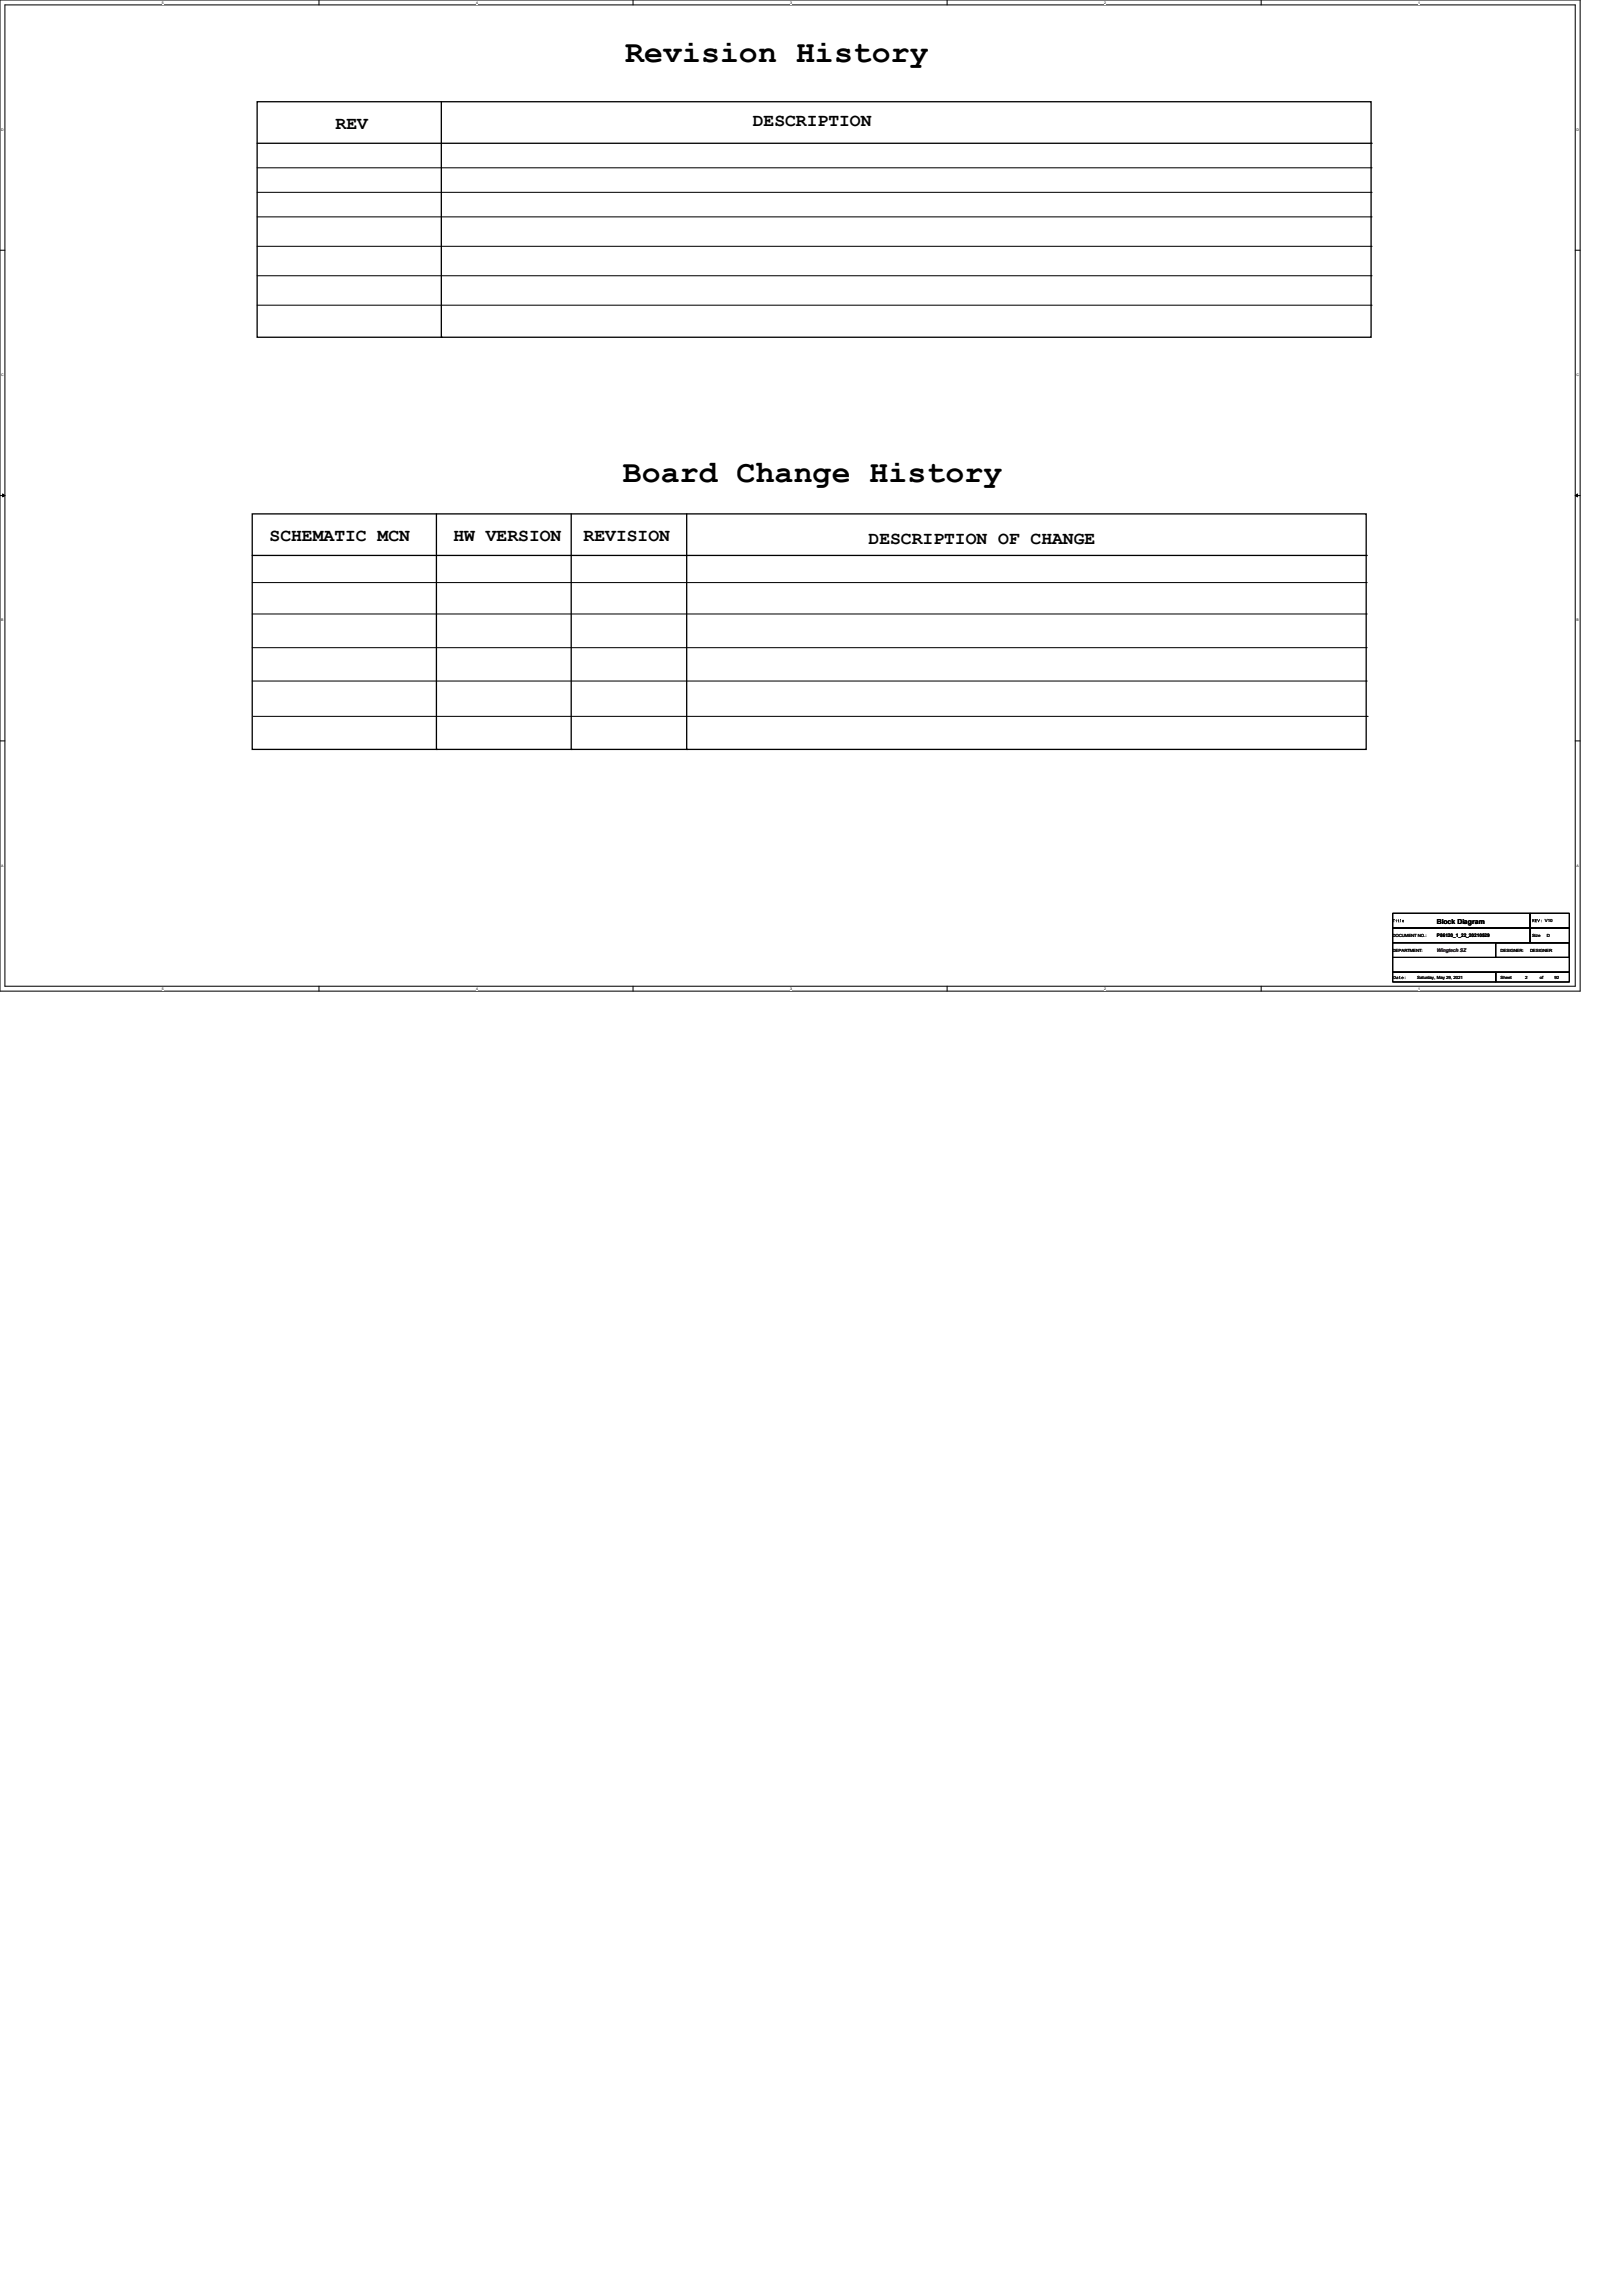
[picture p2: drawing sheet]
<svg xmlns="http://www.w3.org/2000/svg" width="210mm" height="297mm" viewBox="0 0 210 297" stroke-linecap="round" stroke-linejoin="round" font-family="sans-serif">
<defs><g id="words">
<g font-size="4.1">
<text x="80.9" y="8">Revision History</text>
<text x="80.6" y="62.3">Board Change History</text>
</g>
<g font-size="2.3">
<text x="43.4" y="16.6">REV</text>
<text x="97.4" y="16.3">DESCRIPTION</text>
<text x="34.9" y="70">SCHEMATIC MCN</text>
<text x="58.7" y="70">HW VERSION</text>
<text x="75.5" y="70">REVISION</text>
<text x="112.4" y="70.4">DESCRIPTION OF CHANGE</text>
</g>
<text font-size=".9" x="185.9" y="119.6">Block Diagram</text>
<g font-size=".6">
<text x="199.9" y="119.4">V10</text>
<text x="180.2" y="121.3">DOCUMENT NO.:</text>
<text x="180.2" y="123.2">DEPARTMENT:</text>
<text x="185.9" y="121.3">P86120_1_22_20210529</text>
<text x="194.2" y="123.2">DESIGNER:</text>
<text x="198" y="123.2">DESIGNER</text>
<text x="198.2" y="121.3">Size</text>
<text x="200.1" y="121.3">D</text>
<text x="183.4" y="126.8">Saturday, May 29, 2021</text>
<text x="194.2" y="126.8">Sheet</text>
<text x="197.4" y="126.8">2</text>
<text x="199.3" y="126.8">of</text>
<text x="201.2" y="126.8">92</text>
</g>
<text font-size=".6" fill="#400040" x="185.9" y="123.2">Wingtech SZ</text>
<g font-size=".5">
<text x="21" y=".5">5</text>
<text x="61.6" y=".5">4</text>
<text x="102.2" y=".5">3</text>
<text x="142.9" y=".5">2</text>
<text x="183.5" y=".5">1</text>
<text x=".2" y="16.9">D</text>
<text x="204" y="16.9">D</text>
<text x=".2" y="48.6">C</text>
<text x="204" y="48.6">C</text>
<text x=".2" y="80.4">B</text>
<text x="204" y="80.4">B</text>
<text x=".2" y="112.1">A</text>
<text x="204" y="112.1">A</text>
<text x="21" y="128.1">5</text>
<text x="61.6" y="128.1">4</text>
<text x="102.2" y="128.1">3</text>
<text x="142.9" y="128.1">2</text>
<text x="183.5" y="128.1">1</text>
</g>
</g></defs>
<path d="M0 0h204.5v128.3h-204.5zM.6 .6h203.2v127h-203.2z" fill="none" stroke="#000" stroke-width=".13"/>
<g fill="#fff">
<path d="M21 .1h.2v.5h-.2z"/>
<path d="M21 127.7h.2v.5h-.2z"/>
</g>
<path d="M41.3 0v.6M41.3 127.6v.7" fill="none" stroke="#000" stroke-width=".13"/>
<g fill="#fff">
<path d="M61.6 .1h.2v.5h-.2z"/>
<path d="M61.6 127.7h.2v.5h-.2z"/>
</g>
<path d="M81.9 0v.6M81.9 127.6v.7" fill="none" stroke="#000" stroke-width=".13"/>
<g fill="#fff">
<path d="M102.2 .1h.2v.5h-.2z"/>
<path d="M102.2 127.7h.2v.5h-.2z"/>
</g>
<path d="M122.6 0v.6M122.6 127.6v.7" fill="none" stroke="#000" stroke-width=".13"/>
<g fill="#fff">
<path d="M142.9 .1h.2v.5h-.2z"/>
<path d="M142.9 127.7h.2v.5h-.2z"/>
</g>
<path d="M163.2 0v.6M163.2 127.6v.7" fill="none" stroke="#000" stroke-width=".13"/>
<g fill="#fff">
<path d="M183.5 .1h.2v.5h-.2z"/>
<path d="M183.5 127.7h.2v.5h-.2z"/>
<path d="M.2 16.5h.3v.5h-.3z"/>
<path d="M204 16.5h.3v.5h-.3z"/>
<path d="M.2 48.3h.3v.5h-.3z"/>
<path d="M204 48.3h.3v.5h-.3z"/>
</g>
<path d="M0 32.4h.6M203.8 32.4h.7" fill="none" stroke="#000" stroke-width=".13"/>
<g fill="#fff">
<path d="M.2 80h.2v.5h-.2z"/>
<path d="M204 80h.3v.5h-.3z"/>
</g>
<path d="M0 64.1h.6M203.8 64.1h.7" fill="none" stroke="#000" stroke-width=".13"/>
<path d="M.3 63.9l.3 .2-.3 .2zM203.8 64.1l.3-.2v.4z" fill="#000" stroke="#000" stroke-width=".13"/>
<g fill="#fff">
<path d="M.2 111.8h.3v.5h-.3z"/>
<path d="M204 111.8h.3v.5h-.3z"/>
</g>
<g fill="none" stroke="#000" stroke-width=".13">
<path d="M33.3 21.7h144.1M33.3 24.9h144.1M33.3 28.1h144.1M33.3 35.7h144.1M33.3 31.9h144.1M33.3 39.5h144.1M177.4 21.7h.1M177.4 24.9h.1M177.4 28.1h.1M177.4 35.7h.1M177.4 31.9h.1M177.4 39.5h.1"/>
<path d="M32.6 75.4h144.2M32.6 79.5h144.2M176.8 75.4h.1M176.8 79.5h.1M0 95.9h.6M32.6 83.8h144.2M32.6 88.1h144.2M32.8 92.7h144.1M176.8 83.8h.1M176.8 88.1h.1M176.9 92.7h.1M203.8 95.9h.7"/>
<path d="M180.2 118.2h17.8v1.9h-17.8zM198 118.2h5.1v1.9h-5.1zM180.2 120.1h17.8v1.9h-17.8zM180.2 125.8h13.3v1.3h-13.3zM180.2 123.9h22.9v1.9h-22.9zM180.2 122h22.9v1.9h-22.9zM193.5 125.8h9.6v1.3h-9.6zM193.5 122h9.6v1.9h-9.6zM198 120.1h5.1v1.9h-5.1z"/>
</g>
<g fill="none" stroke="#000" stroke-width=".17">
<path d="M33.3 13.2h144.1v30.4h-144.1zM33.3 18.5h144.1M57.1 13.2v30.4M177.4 18.5h.1M57.1 43.6h.1M32.6 66.5h144.2v30.5h-144.2zM32.6 71.9h144.2M56.5 66.5v30.5M73.9 66.5v30.5M88.9 66.5v30.5M176.8 71.9h.1M56.5 97h.1"/>
<path d="M73.9 97h.1M88.9 97h.1"/>
</g>
<g fill="#000">
<path d="M180.2 119h.3h-.1v.3l-.1-.3zM180.6 119.1h.1v.2zM180.9 119l.1 .1v.2h.1h-.2l-.1-.2zM181.2 119h.1v.3l-.1-.3zM181.5 119.1h.2v.1h-.2v.1h.2a.14 .14 0 0 1-.2 0 .14 .14 0 0 1 0-.2zM181.5 119.1l.1 .1z"/>
<path d="M180.2 119h.3h-.1v.3l-.1-.3zM180.6 119.1h.1v.2zM180.9 119l.1 .1v.2h.1h-.2l-.1-.2zM181.2 119h.1v.3l-.1-.3zM181.5 119.1h.2v.1h-.2v.1h.2a.14 .14 0 0 1-.2 0 .14 .14 0 0 1 0-.2zM181.5 119.1l.1 .1z"/>
<path d="M180.2 119h.3h-.1v.3l-.1-.3zM180.6 119.1h.1v.2zM180.9 119l.1 .1v.2h.1h-.2l-.1-.2zM181.2 119h.1v.3l-.1-.3zM181.5 119.1h.2v.1h-.2v.1h.2a.14 .14 0 0 1-.2 0 .14 .14 0 0 1 0-.2zM181.5 119.1l.1 .1z"/>
<path d="M198.3 118.9l.2 .1-.1 .2 .2 .1-.3-.1v.1zM198.3 119v.1h.2zM198.6 118.9h.3l-.2 .1v.1h.2l-.2 .1v.1h.2h-.3zM198.9 118.9l.2 .4 .1-.4-.1 .4zM199.4 119.1h.1zM199.4 119.3h.1z"/>
<path d="M198.3 118.9l.2 .1-.1 .2 .2 .1-.3-.1v.1zM198.3 119v.1h.2zM198.6 118.9h.3l-.2 .1v.1h.2l-.2 .1v.1h.2h-.3zM198.9 118.9l.2 .4 .1-.4-.1 .4zM199.4 119.1h.1zM199.4 119.3h.1z"/>
<path d="M198.3 118.9l.2 .1-.1 .2 .2 .1-.3-.1v.1zM198.3 119v.1h.2zM198.6 118.9h.3l-.2 .1v.1h.2l-.2 .1v.1h.2h-.3zM198.9 118.9l.2 .4 .1-.4-.1 .4zM199.4 119.1h.1zM199.4 119.3h.1z"/>
<path d="M180.3 126.3a.21 .21 0 0 1 .3 .2 .21 .21 0 0 1-.3 .2zM180.4 126.4v.3l.1-.1a.16 .16 0 0 0 0-.2 .16 .16 0 0 0-.1 0zM180.7 126.4h.2v.3h-.2v-.1l.2-.1h-.2zM180.7 126.6a.1 .1 0 0 0 .2 0 .1 .1 0 0 0-.2 0zM181 126.4l.1-.1v.1h.1l-.1 .1v.1l.2 .1h-.2zM181.4 126.5h.2v.1h-.2h.2a.14 .14 0 0 1-.2 .1 .14 .14 0 0 1 0-.2zM181.4 126.5h.2zM181.8 126.4v.1zM181.8 126.6v.1z"/>
<path d="M180.3 126.3a.21 .21 0 0 1 .3 .2 .21 .21 0 0 1-.3 .2zM180.4 126.4v.3l.1-.1a.16 .16 0 0 0 0-.2 .16 .16 0 0 0-.1 0zM180.7 126.4h.2v.3h-.2v-.1l.2-.1h-.2zM180.7 126.6a.1 .1 0 0 0 .2 0 .1 .1 0 0 0-.2 0zM181 126.4l.1-.1v.1h.1l-.1 .1v.1l.2 .1h-.2zM181.4 126.5h.2v.1h-.2h.2a.14 .14 0 0 1-.2 .1 .14 .14 0 0 1 0-.2zM181.4 126.5h.2zM181.8 126.4v.1zM181.8 126.6v.1z"/>
<path d="M180.3 126.3a.21 .21 0 0 1 .3 .2 .21 .21 0 0 1-.3 .2zM180.4 126.4v.3l.1-.1a.16 .16 0 0 0 0-.2 .16 .16 0 0 0-.1 0zM180.7 126.4h.2v.3h-.2v-.1l.2-.1h-.2zM180.7 126.6a.1 .1 0 0 0 .2 0 .1 .1 0 0 0-.2 0zM181 126.4l.1-.1v.1h.1l-.1 .1v.1l.2 .1h-.2zM181.4 126.5h.2v.1h-.2h.2a.14 .14 0 0 1-.2 .1 .14 .14 0 0 1 0-.2zM181.4 126.5h.2zM181.8 126.4v.1zM181.8 126.6v.1z"/>
</g>
<use href="#words"/>
</svg>
